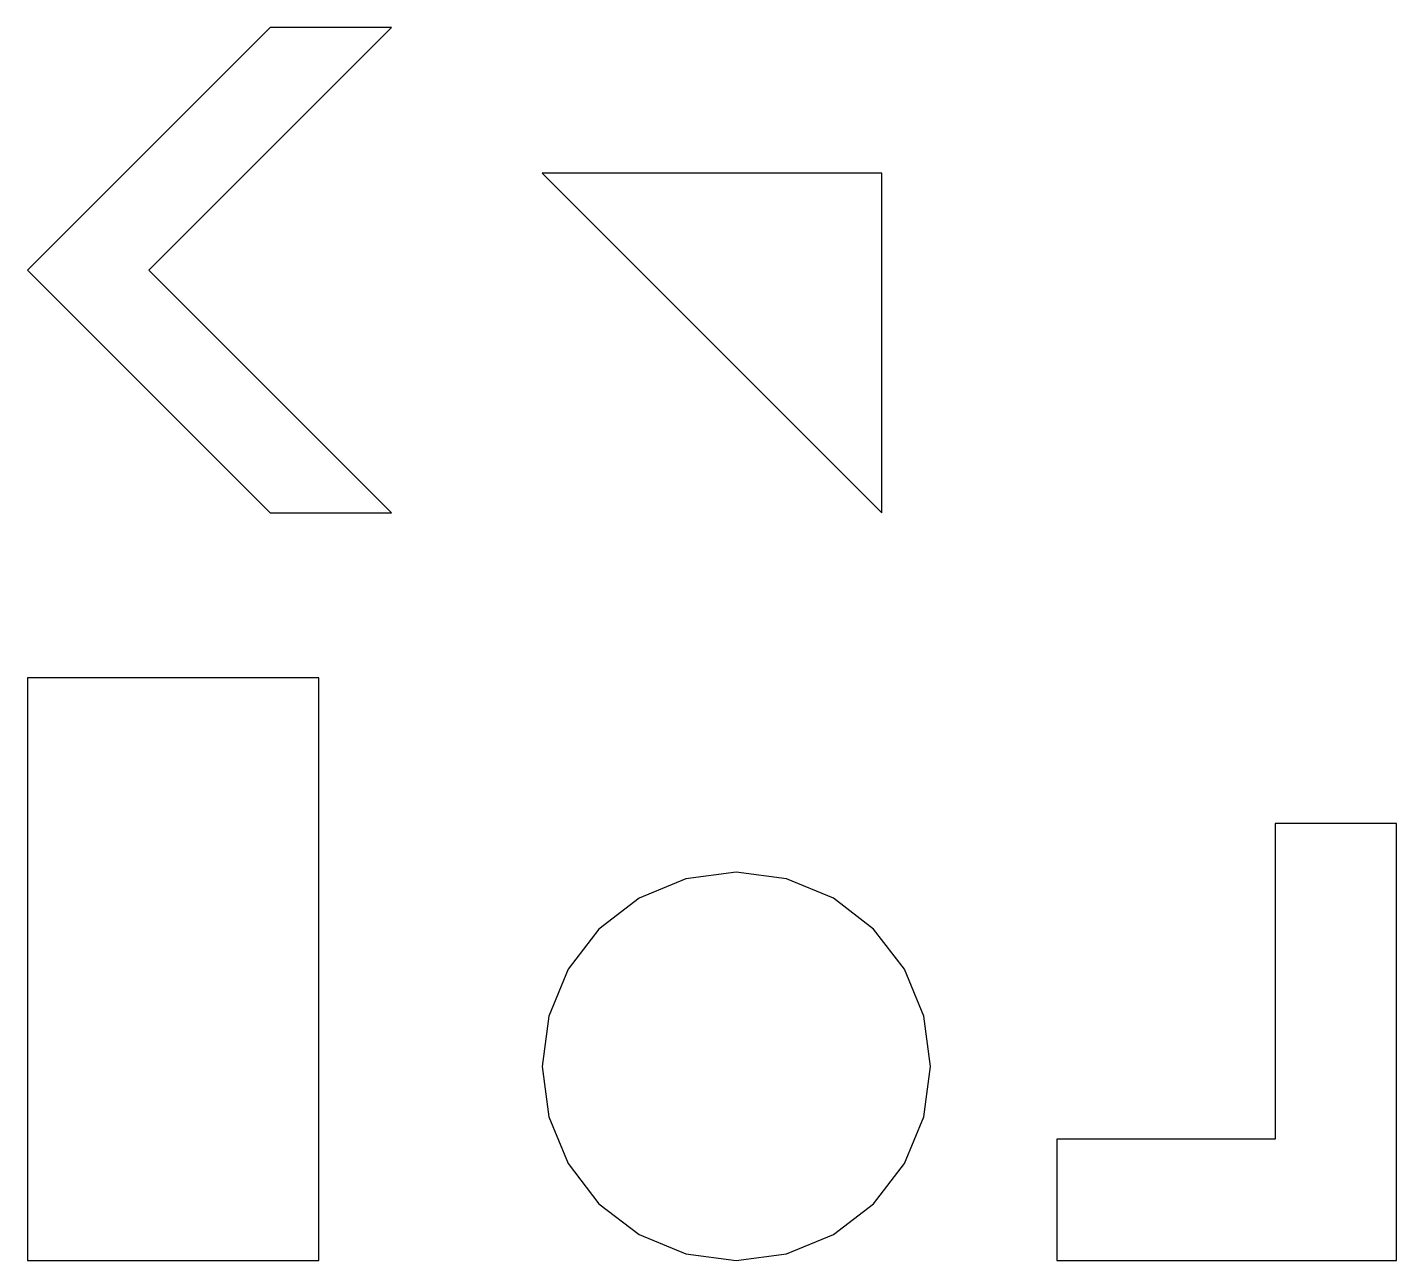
# Model space of a CAD drawing. Header units: millimetres. Extents: x 0 to 564, y 0 to 508.
import ezdxf

# ---------------------------------------------------------------- set-up
doc = ezdxf.new("R2010")
doc.units = ezdxf.units.MM

msp = doc.modelspace()

# ---------------------------------------------------------------- linework, layer by layer
at = {"layer": 'PART001'}
msp.add_lwpolyline([(0, 240), (0, 0), (120, 0), (120, 240)], close=True, dxfattribs=at)
at = {"layer": 'PART002'}
msp.add_lwpolyline([(292, 160), (271.29, 157.27), (252, 149.28), (235.43, 136.57), (222.72, 120), (214.73, 100.71), (212, 80), (214.73, 59.29), (222.72, 40), (235.43, 23.43), (252, 10.72), (271.29, 2.73), (292, 0), (312.71, 2.73), (332, 10.72), (348.57, 23.43), (361.28, 40), (369.27, 59.29), (372, 80), (369.27, 100.71), (361.28, 120), (348.57, 136.57), (332, 149.28), (312.71, 157.27)], close=True, dxfattribs=at)
at = {"layer": 'PART003'}
msp.add_lwpolyline([(564, 0), (564, 180), (514, 180), (514, 50), (424, 50), (424, 0)], close=True, dxfattribs=at)
at = {"layer": 'PART004'}
msp.add_lwpolyline([(150, 308), (50, 408), (150, 508), (100, 508), (0, 408), (100, 308)], close=True, dxfattribs=at)
at = {"layer": 'PART005'}
msp.add_lwpolyline([(352, 448), (212, 448), (352, 308)], close=True, dxfattribs=at)

doc.saveas('drawing.dxf')
